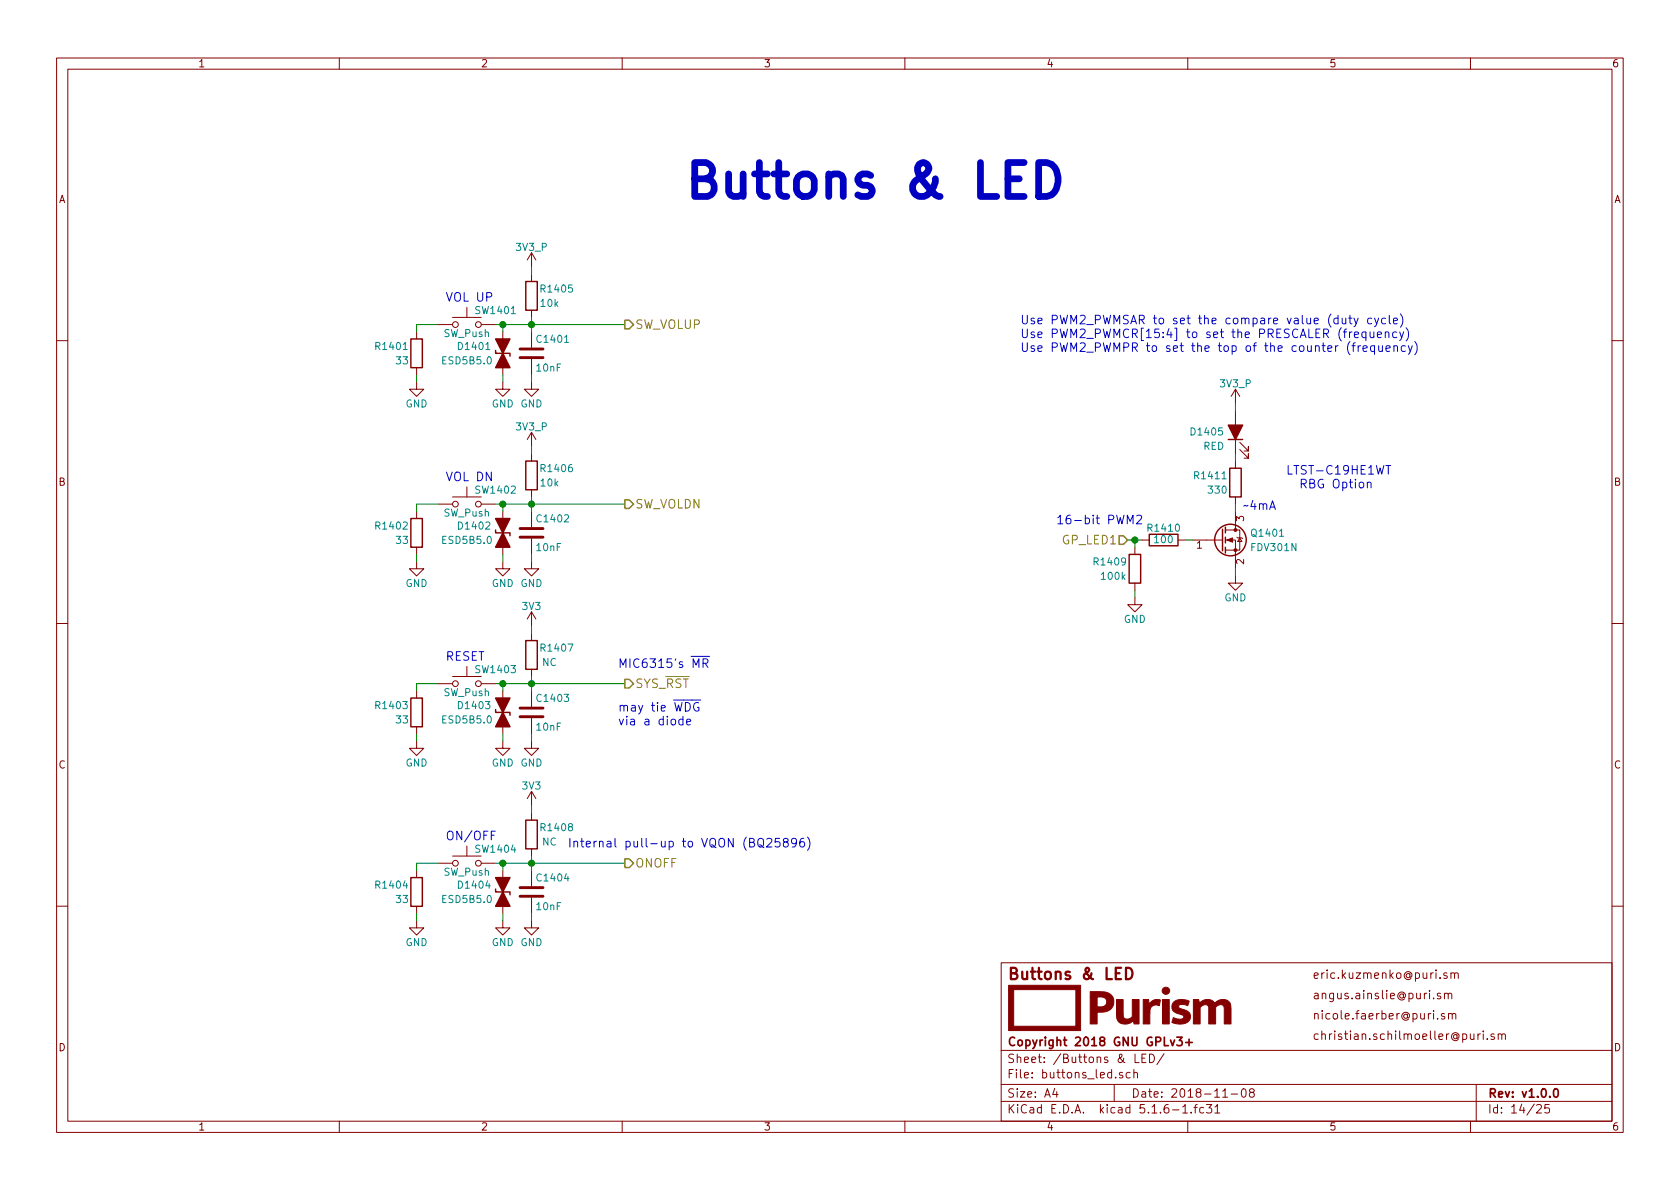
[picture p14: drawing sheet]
EESchema Schematic File Version 4
EELAYER 30 0
EELAYER END
$Descr A4 11693 8268
encoding utf-8
Sheet 14 25
Title "Buttons & LED"
Date "2018-11-08"
Rev "v1.0.0"
Comp "Copyright 2018 GNU GPLv3+"
Comment1 "eric.kuzmenko@puri.sm"
Comment2 "angus.ainslie@puri.sm"
Comment3 "nicole.faerber@puri.sm"
Comment4 "christian.schilmoeller@puri.sm"
$EndDescr
$Comp
L Switch:SW_Push SW1401
U 1 1
P 3250 2250
F 0 "SW1401" H 3300 2350 50  0000 L CNN
F 1 "SW_Push" H 3250 2190 50  0000 C CNN
F 2 "dvk-mx8m-bsb:Tact_SW_side" H 3250 2450 50  0001 C CNN
F 3 "http://omronfs.omron.com/en_US/ecb/products/pdf/en-b3u.pdf" H 3250 2450 50  0001 C CNN
F 4 "Omron Electronics" H 3250 2250 60  0001 C CNN "MFG Name"
F 5 "B3U-3000PM" H 3250 2250 60  0001 C CNN "MFG Part Num"
F 6 "653-B3U-3000PM" H 3250 2250 60  0001 C CNN "Distrib PN"
F 7 "https://www.mouser.com/ProductDetail/Omron-Electronics/B3U-3000PM?qs=sGAEpiMZZMsgGjVA3toVBHcx4D%2f26GzZgJmFv1hENQk%3d" H 3250 2250 60  0001 C CNN "Distrib Link"
F 8 "-" H 3250 2250 60  0001 C CNN "Tolerance"
F 9 "https://octopart.com/search?q=B3U-3000P&start=0" H 3250 2250 60  0001 C CNN "Others"
	1    3250 2250
	1    0    0    -1  
$EndComp
Wire Wire Line
	2900 3500 2900 3550
Wire Wire Line
	2900 3500 3050 3500
$Comp
L power:GND #PWR01402
U 1 1
P 2900 3900
F 0 "#PWR01402" H 2900 3650 50  0001 C CNN
F 1 "GND" H 2900 3750 50  0000 C CNN
F 2 "" H 2900 3900 50  0001 C CNN
F 3 "" H 2900 3900 50  0001 C CNN
	1    2900 3900
	1    0    0    -1  
$EndComp
Wire Wire Line
	2900 2250 2900 2300
Wire Wire Line
	2900 2250 3050 2250
$Comp
L power:GND #PWR01401
U 1 1
P 2900 2650
F 0 "#PWR01401" H 2900 2400 50  0001 C CNN
F 1 "GND" H 2900 2500 50  0000 C CNN
F 2 "" H 2900 2650 50  0001 C CNN
F 3 "" H 2900 2650 50  0001 C CNN
	1    2900 2650
	1    0    0    -1  
$EndComp
Wire Wire Line
	2900 6000 2900 6050
Wire Wire Line
	2900 6000 3050 6000
$Comp
L power:GND #PWR01404
U 1 1
P 2900 6400
F 0 "#PWR01404" H 2900 6150 50  0001 C CNN
F 1 "GND" H 2900 6250 50  0000 C CNN
F 2 "" H 2900 6400 50  0001 C CNN
F 3 "" H 2900 6400 50  0001 C CNN
	1    2900 6400
	1    0    0    -1  
$EndComp
Text Notes 3100 3350 0    60   ~ 0
VOL DN
Text Notes 3100 2100 0    60   ~ 0
VOL UP
Text Notes 3100 5850 0    60   ~ 0
ON/OFF
Wire Wire Line
	3450 6000 3500 6000
$Comp
L power:GND #PWR01419
U 1 1
P 8600 4000
F 0 "#PWR01419" H 8600 3750 50  0001 C CNN
F 1 "GND" H 8600 3850 50  0000 C CNN
F 2 "" H 8600 4000 50  0001 C CNN
F 3 "" H 8600 4000 50  0001 C CNN
	1    8600 4000
	1    0    0    -1  
$EndComp
$Comp
L Device:R R1411
U 1 1
P 8600 3350
F 0 "R1411" H 8775 3400 50  0000 C CNN
F 1 "330" H 8725 3300 50  0000 C CNN
F 2 "Resistor_SMD:R_0402_1005Metric" V 8530 3350 50  0001 C CNN
F 3 "" H 8600 3350 50  0001 C CNN
	1    8600 3350
	-1   0    0    -1  
$EndComp
Wire Wire Line
	8600 2850 8600 2800
Wire Wire Line
	8600 3200 8600 3150
Wire Wire Line
	8600 3550 8600 3500
Wire Wire Line
	8600 4000 8600 3950
Text HLabel 4350 3500 2    60   Output ~ 0
SW_VOLDN
Text HLabel 4350 2250 2    60   Output ~ 0
SW_VOLUP
Text HLabel 4350 6000 2    60   Output ~ 0
ONOFF
Text HLabel 7850 3750 0    60   Input ~ 0
GP_LED1
Text Notes 8950 3400 0    60   ~ 0
LTST-C19HE1WT\n  RBG Option
$Comp
L dvk-mx8m-bsb:3V3_P #PWR01418
U 1 1
P 8600 2800
F 0 "#PWR01418" H 8600 2650 50  0001 C CNN
F 1 "3V3_P" H 8600 2940 50  0000 C CNN
F 2 "" H 8600 2800 50  0001 C CNN
F 3 "" H 8600 2800 50  0001 C CNN
	1    8600 2800
	1    0    0    -1  
$EndComp
Wire Wire Line
	2900 4750 2900 4800
Wire Wire Line
	2900 4750 3050 4750
$Comp
L power:GND #PWR01403
U 1 1
P 2900 5150
F 0 "#PWR01403" H 2900 4900 50  0001 C CNN
F 1 "GND" H 2900 5000 50  0000 C CNN
F 2 "" H 2900 5150 50  0001 C CNN
F 3 "" H 2900 5150 50  0001 C CNN
	1    2900 5150
	1    0    0    -1  
$EndComp
Text HLabel 4350 4750 2    60   Output ~ 0
SYS_~RST
Text Notes 3100 4600 0    60   ~ 0
RESET
Wire Wire Line
	2900 5150 2900 5100
Wire Wire Line
	2900 3900 2900 3850
Wire Wire Line
	2900 2650 2900 2600
Wire Wire Line
	2900 6400 2900 6350
$Comp
L Device:R R1402
U 1 1
P 2900 3700
F 0 "R1402" H 3075 3750 50  0000 C CNN
F 1 "33" H 3000 3650 50  0000 C CNN
F 2 "Resistor_SMD:R_0402_1005Metric" V 2830 3700 50  0001 C CNN
F 3 "" H 2900 3700 50  0001 C CNN
	1    2900 3700
	-1   0    0    -1  
$EndComp
$Comp
L Device:R R1401
U 1 1
P 2900 2450
F 0 "R1401" H 3075 2500 50  0000 C CNN
F 1 "33" H 3000 2400 50  0000 C CNN
F 2 "Resistor_SMD:R_0402_1005Metric" V 2830 2450 50  0001 C CNN
F 3 "" H 2900 2450 50  0001 C CNN
	1    2900 2450
	-1   0    0    -1  
$EndComp
$Comp
L Device:R R1404
U 1 1
P 2900 6200
F 0 "R1404" H 3075 6250 50  0000 C CNN
F 1 "33" H 3000 6150 50  0000 C CNN
F 2 "Resistor_SMD:R_0402_1005Metric" V 2830 6200 50  0001 C CNN
F 3 "" H 2900 6200 50  0001 C CNN
	1    2900 6200
	-1   0    0    -1  
$EndComp
$Comp
L Device:R R1403
U 1 1
P 2900 4950
F 0 "R1403" H 3075 5000 50  0000 C CNN
F 1 "33" H 3000 4900 50  0000 C CNN
F 2 "Resistor_SMD:R_0402_1005Metric" V 2830 4950 50  0001 C CNN
F 3 "" H 2900 4950 50  0001 C CNN
	1    2900 4950
	-1   0    0    -1  
$EndComp
Wire Wire Line
	3700 1900 3700 1850
Wire Wire Line
	3700 3150 3700 3100
Text Notes 3950 5900 0    60   ~ 0
Internal pull-up to VQON (BQ25896)
Connection ~ 3700 2250
Connection ~ 3700 3500
Wire Wire Line
	3700 4400 3700 4350
Connection ~ 3700 4750
Text Notes 4300 4650 0    60   ~ 0
MIC6315's ~MR
Text Notes 4300 5050 0    60   ~ 0
may tie ~WDG\nvia a diode
$Comp
L Device:C C1402
U 1 1
P 3700 3700
F 0 "C1402" H 3725 3800 50  0000 L CNN
F 1 "10nF" H 3725 3600 50  0000 L CNN
F 2 "Capacitor_SMD:C_0402_1005Metric" H 3738 3550 50  0001 C CNN
F 3 "" H 3700 3700 50  0001 C CNN
	1    3700 3700
	1    0    0    -1  
$EndComp
$Comp
L power:GND #PWR01412
U 1 1
P 3700 3900
F 0 "#PWR01412" H 3700 3650 50  0001 C CNN
F 1 "GND" H 3700 3750 50  0000 C CNN
F 2 "" H 3700 3900 50  0001 C CNN
F 3 "" H 3700 3900 50  0001 C CNN
	1    3700 3900
	1    0    0    -1  
$EndComp
Wire Wire Line
	3700 3900 3700 3850
Wire Wire Line
	3450 3500 3500 3500
Wire Wire Line
	3700 3450 3700 3500
$Comp
L Device:C C1401
U 1 1
P 3700 2450
F 0 "C1401" H 3725 2550 50  0000 L CNN
F 1 "10nF" H 3725 2350 50  0000 L CNN
F 2 "Capacitor_SMD:C_0402_1005Metric" H 3738 2300 50  0001 C CNN
F 3 "" H 3700 2450 50  0001 C CNN
	1    3700 2450
	1    0    0    -1  
$EndComp
$Comp
L power:GND #PWR01410
U 1 1
P 3700 2650
F 0 "#PWR01410" H 3700 2400 50  0001 C CNN
F 1 "GND" H 3700 2500 50  0000 C CNN
F 2 "" H 3700 2650 50  0001 C CNN
F 3 "" H 3700 2650 50  0001 C CNN
	1    3700 2650
	1    0    0    -1  
$EndComp
Wire Wire Line
	3700 2650 3700 2600
Wire Wire Line
	3450 2250 3500 2250
Wire Wire Line
	3700 2200 3700 2250
$Comp
L Device:C C1404
U 1 1
P 3700 6200
F 0 "C1404" H 3725 6300 50  0000 L CNN
F 1 "10nF" H 3725 6100 50  0000 L CNN
F 2 "Capacitor_SMD:C_0402_1005Metric" H 3738 6050 50  0001 C CNN
F 3 "" H 3700 6200 50  0001 C CNN
	1    3700 6200
	1    0    0    -1  
$EndComp
$Comp
L power:GND #PWR01416
U 1 1
P 3700 6400
F 0 "#PWR01416" H 3700 6150 50  0001 C CNN
F 1 "GND" H 3700 6250 50  0000 C CNN
F 2 "" H 3700 6400 50  0001 C CNN
F 3 "" H 3700 6400 50  0001 C CNN
	1    3700 6400
	1    0    0    -1  
$EndComp
Wire Wire Line
	3700 6400 3700 6350
Connection ~ 3700 6000
$Comp
L Device:C C1403
U 1 1
P 3700 4950
F 0 "C1403" H 3725 5050 50  0000 L CNN
F 1 "10nF" H 3725 4850 50  0000 L CNN
F 2 "Capacitor_SMD:C_0402_1005Metric" H 3738 4800 50  0001 C CNN
F 3 "" H 3700 4950 50  0001 C CNN
	1    3700 4950
	1    0    0    -1  
$EndComp
$Comp
L power:GND #PWR01414
U 1 1
P 3700 5150
F 0 "#PWR01414" H 3700 4900 50  0001 C CNN
F 1 "GND" H 3700 5000 50  0000 C CNN
F 2 "" H 3700 5150 50  0001 C CNN
F 3 "" H 3700 5150 50  0001 C CNN
	1    3700 5150
	1    0    0    -1  
$EndComp
Wire Wire Line
	3700 5150 3700 5100
Wire Wire Line
	3450 4750 3500 4750
Wire Wire Line
	3700 4700 3700 4750
Text Notes 7350 3650 0    60   ~ 0
16-bit PWM2
Text Notes 7100 2450 0    60   ~ 0
Use PWM2_PWMSAR to set the compare value (duty cycle)\nUse PWM2_PWMCR[15:4] to set the PRESCALER (frequency)\nUse PWM2_PWMPR to set the top of the counter (frequency)
$Comp
L Device:R R1409
U 1 1
P 7900 3950
F 0 "R1409" H 8075 4000 50  0000 C CNN
F 1 "100k" H 8050 3900 50  0000 C CNN
F 2 "Resistor_SMD:R_0402_1005Metric" V 7830 3950 50  0001 C CNN
F 3 "" H 7900 3950 50  0001 C CNN
	1    7900 3950
	-1   0    0    -1  
$EndComp
$Comp
L Device:R R1410
U 1 1
P 8100 3750
F 0 "R1410" V 8180 3750 50  0000 C CNN
F 1 "100" V 8100 3750 50  0000 C CNN
F 2 "Resistor_SMD:R_0402_1005Metric" V 8030 3750 50  0001 C CNN
F 3 "" H 8100 3750 50  0001 C CNN
	1    8100 3750
	0    -1   -1   0   
$EndComp
Wire Wire Line
	7850 3750 7900 3750
Wire Wire Line
	8250 3750 8300 3750
Wire Wire Line
	7900 3800 7900 3750
Connection ~ 7900 3750
$Comp
L power:GND #PWR01417
U 1 1
P 7900 4150
F 0 "#PWR01417" H 7900 3900 50  0001 C CNN
F 1 "GND" H 7900 4000 50  0000 C CNN
F 2 "" H 7900 4150 50  0001 C CNN
F 3 "" H 7900 4150 50  0001 C CNN
	1    7900 4150
	1    0    0    -1  
$EndComp
Wire Wire Line
	7900 4150 7900 4100
Wire Wire Line
	3500 3550 3500 3500
Connection ~ 3500 3500
Wire Wire Line
	3500 2300 3500 2250
Connection ~ 3500 2250
Connection ~ 3500 6000
Wire Wire Line
	3500 4800 3500 4750
Connection ~ 3500 4750
Wire Wire Line
	3500 6050 3500 6000
$Comp
L power:GND #PWR01408
U 1 1
P 3500 6400
F 0 "#PWR01408" H 3500 6150 50  0001 C CNN
F 1 "GND" H 3500 6250 50  0000 C CNN
F 2 "" H 3500 6400 50  0001 C CNN
F 3 "" H 3500 6400 50  0001 C CNN
	1    3500 6400
	1    0    0    -1  
$EndComp
Wire Wire Line
	3500 6400 3500 6350
$Comp
L power:GND #PWR01407
U 1 1
P 3500 5150
F 0 "#PWR01407" H 3500 4900 50  0001 C CNN
F 1 "GND" H 3500 5000 50  0000 C CNN
F 2 "" H 3500 5150 50  0001 C CNN
F 3 "" H 3500 5150 50  0001 C CNN
	1    3500 5150
	1    0    0    -1  
$EndComp
$Comp
L power:GND #PWR01405
U 1 1
P 3500 2650
F 0 "#PWR01405" H 3500 2400 50  0001 C CNN
F 1 "GND" H 3500 2500 50  0000 C CNN
F 2 "" H 3500 2650 50  0001 C CNN
F 3 "" H 3500 2650 50  0001 C CNN
	1    3500 2650
	1    0    0    -1  
$EndComp
$Comp
L power:GND #PWR01406
U 1 1
P 3500 3900
F 0 "#PWR01406" H 3500 3650 50  0001 C CNN
F 1 "GND" H 3500 3750 50  0000 C CNN
F 2 "" H 3500 3900 50  0001 C CNN
F 3 "" H 3500 3900 50  0001 C CNN
	1    3500 3900
	1    0    0    -1  
$EndComp
Wire Wire Line
	3500 3900 3500 3850
Wire Wire Line
	3500 2650 3500 2600
Wire Wire Line
	3500 5150 3500 5100
$Comp
L Device:R R1406
U 1 1
P 3700 3300
F 0 "R1406" H 3875 3350 50  0000 C CNN
F 1 "10k" H 3825 3250 50  0000 C CNN
F 2 "Resistor_SMD:R_0402_1005Metric" V 3630 3300 50  0001 C CNN
F 3 "https://www.seielect.com/Catalog/SEI-RMCF_RMCP.pdf" H 3700 3300 50  0001 C CNN
F 4 "Stackpole" H 3700 3300 60  0001 C CNN "MFG Name"
F 5 "RMCF0603JG10K0" H 3700 3300 60  0001 C CNN "MFG Part Num"
F 6 "RMCF0603JG10K0CT-ND" H 3700 3300 60  0001 C CNN "Distrib PN"
F 7 "https://www.digikey.com/product-detail/en/stackpole-electronics-inc/RMCF0603JG10K0/RMCF0603JG10K0CT-ND/4425128" H 3700 3300 60  0001 C CNN "Distrib Link"
F 8 "5%" H 3700 3300 60  0001 C CNN "Tolerance"
F 9 "https://www.digikey.com/products/en/resistors/chip-resistor-surface-mount/52?FV=ffe00034%2C400005%2C1f140000%2Cmu10+kOhms%7C2085&quantity=&ColumnSort=1000011&page=1&pageSize=500" H 3700 3300 60  0001 C CNN "Others"
	1    3700 3300
	1    0    0    -1  
$EndComp
$Comp
L Device:R R1405
U 1 1
P 3700 2050
F 0 "R1405" H 3875 2100 50  0000 C CNN
F 1 "10k" H 3825 2000 50  0000 C CNN
F 2 "Resistor_SMD:R_0402_1005Metric" V 3630 2050 50  0001 C CNN
F 3 "https://www.seielect.com/Catalog/SEI-RMCF_RMCP.pdf" H 3700 2050 50  0001 C CNN
F 4 "Stackpole" H 3700 2050 60  0001 C CNN "MFG Name"
F 5 "RMCF0603JG10K0" H 3700 2050 60  0001 C CNN "MFG Part Num"
F 6 "RMCF0603JG10K0CT-ND" H 3700 2050 60  0001 C CNN "Distrib PN"
F 7 "https://www.digikey.com/product-detail/en/stackpole-electronics-inc/RMCF0603JG10K0/RMCF0603JG10K0CT-ND/4425128" H 3700 2050 60  0001 C CNN "Distrib Link"
F 8 "5%" H 3700 2050 60  0001 C CNN "Tolerance"
F 9 "https://www.digikey.com/products/en/resistors/chip-resistor-surface-mount/52?FV=ffe00034%2C400005%2C1f140000%2Cmu10+kOhms%7C2085&quantity=&ColumnSort=1000011&page=1&pageSize=500" H 3700 2050 60  0001 C CNN "Others"
	1    3700 2050
	1    0    0    -1  
$EndComp
$Comp
L Device:R R1407
U 1 1
P 3700 4550
F 0 "R1407" H 3875 4600 50  0000 C CNN
F 1 "NC" H 3825 4500 50  0000 C CNN
F 2 "Resistor_SMD:R_0402_1005Metric" V 3630 4550 50  0001 C CNN
F 3 "https://www.seielect.com/Catalog/SEI-RMCF_RMCP.pdf" H 3700 4550 50  0001 C CNN
F 4 "Stackpole" H 3700 4550 60  0001 C CNN "MFG Name"
F 5 "RMCF0603JG10K0" H 3700 4550 60  0001 C CNN "MFG Part Num"
F 6 "RMCF0603JG10K0CT-ND" H 3700 4550 60  0001 C CNN "Distrib PN"
F 7 "https://www.digikey.com/product-detail/en/stackpole-electronics-inc/RMCF0603JG10K0/RMCF0603JG10K0CT-ND/4425128" H 3700 4550 60  0001 C CNN "Distrib Link"
F 8 "5%" H 3700 4550 60  0001 C CNN "Tolerance"
F 9 "https://www.digikey.com/products/en/resistors/chip-resistor-surface-mount/52?FV=ffe00034%2C400005%2C1f140000%2Cmu10+kOhms%7C2085&quantity=&ColumnSort=1000011&page=1&pageSize=500" H 3700 4550 60  0001 C CNN "Others"
	1    3700 4550
	1    0    0    -1  
$EndComp
Wire Wire Line
	3700 5650 3700 5600
$Comp
L Device:R R1408
U 1 1
P 3700 5800
F 0 "R1408" H 3875 5850 50  0000 C CNN
F 1 "NC" H 3825 5750 50  0000 C CNN
F 2 "Resistor_SMD:R_0402_1005Metric" V 3630 5800 50  0001 C CNN
F 3 "https://www.seielect.com/Catalog/SEI-RMCF_RMCP.pdf" H 3700 5800 50  0001 C CNN
F 4 "Stackpole" H 3700 5800 60  0001 C CNN "MFG Name"
F 5 "RMCF0603JG10K0" H 3700 5800 60  0001 C CNN "MFG Part Num"
F 6 "RMCF0603JG10K0CT-ND" H 3700 5800 60  0001 C CNN "Distrib PN"
F 7 "https://www.digikey.com/product-detail/en/stackpole-electronics-inc/RMCF0603JG10K0/RMCF0603JG10K0CT-ND/4425128" H 3700 5800 60  0001 C CNN "Distrib Link"
F 8 "5%" H 3700 5800 60  0001 C CNN "Tolerance"
F 9 "https://www.digikey.com/products/en/resistors/chip-resistor-surface-mount/52?FV=ffe00034%2C400005%2C1f140000%2Cmu10+kOhms%7C2085&quantity=&ColumnSort=1000011&page=1&pageSize=500" H 3700 5800 60  0001 C CNN "Others"
	1    3700 5800
	1    0    0    -1  
$EndComp
Wire Wire Line
	3700 5950 3700 6000
$Comp
L dvk-mx8m-bsb:3V3_P #PWR01411
U 1 1
P 3700 3100
F 0 "#PWR01411" H 3700 2950 50  0001 C CNN
F 1 "3V3_P" H 3700 3240 50  0000 C CNN
F 2 "" H 3700 3100 50  0001 C CNN
F 3 "" H 3700 3100 50  0001 C CNN
	1    3700 3100
	1    0    0    -1  
$EndComp
$Comp
L dvk-mx8m-bsb:3V3_P #PWR01409
U 1 1
P 3700 1850
F 0 "#PWR01409" H 3700 1700 50  0001 C CNN
F 1 "3V3_P" H 3700 1990 50  0000 C CNN
F 2 "" H 3700 1850 50  0001 C CNN
F 3 "" H 3700 1850 50  0001 C CNN
	1    3700 1850
	1    0    0    -1  
$EndComp
$Comp
L dvk-mx8m-bsb:3V3 #PWR01415
U 1 1
P 3700 5600
F 0 "#PWR01415" H 3700 5450 50  0001 C CNN
F 1 "3V3" H 3700 5740 50  0000 C CNN
F 2 "" H 3700 5600 50  0001 C CNN
F 3 "" H 3700 5600 50  0001 C CNN
	1    3700 5600
	1    0    0    -1  
$EndComp
$Comp
L dvk-mx8m-bsb:3V3 #PWR01413
U 1 1
P 3700 4350
F 0 "#PWR01413" H 3700 4200 50  0001 C CNN
F 1 "3V3" H 3700 4490 50  0000 C CNN
F 2 "" H 3700 4350 50  0001 C CNN
F 3 "" H 3700 4350 50  0001 C CNN
	1    3700 4350
	1    0    0    -1  
$EndComp
$Comp
L Device:D_TVS_ALT D1401
U 1 1
P 3500 2450
F 0 "D1401" V 3450 2250 50  0000 C CNN
F 1 "ESD5B5.0" V 3550 2200 50  0000 C CNN
F 2 "dvk-mx8m-bsb:SOD-523_Case-502" H 3500 2450 50  0001 C CNN
F 3 "http://www.onsemi.com/pub/Collateral/ESD5B5.0ST1-D.PDF" H 3500 2450 50  0001 C CNN
F 4 "ON Semiconductor" V 3500 2450 60  0001 C CNN "MFG Name"
F 5 "ESD5B5.0ST1G" V 3500 2450 60  0001 C CNN "MFG Part Num"
F 6 "10N9401" V 3500 2450 60  0001 C CNN "Distrib PN"
F 7 "http://www.newark.com/on-semiconductor/esd5b5-0st1g/tvs-diode-50w-5v-sod-523/dp/10N9401?st=ESD5B5.0ST1G" V 3500 2450 60  0001 C CNN "Distrib Link"
F 8 "-" V 3500 2450 60  0001 C CNN "Tolerance"
F 9 "https://octopart.com/search?q=ESD5B5.0ST1G&start=0" V 3500 2450 60  0001 C CNN "Others"
	1    3500 2450
	0    1    1    0   
$EndComp
$Comp
L Device:D_TVS_ALT D1402
U 1 1
P 3500 3700
F 0 "D1402" V 3450 3500 50  0000 C CNN
F 1 "ESD5B5.0" V 3550 3450 50  0000 C CNN
F 2 "dvk-mx8m-bsb:SOD-523_Case-502" H 3500 3700 50  0001 C CNN
F 3 "http://www.onsemi.com/pub/Collateral/ESD5B5.0ST1-D.PDF" H 3500 3700 50  0001 C CNN
F 4 "ON Semiconductor" V 3500 3700 60  0001 C CNN "MFG Name"
F 5 "ESD5B5.0ST1G" V 3500 3700 60  0001 C CNN "MFG Part Num"
F 6 "10N9401" V 3500 3700 60  0001 C CNN "Distrib PN"
F 7 "http://www.newark.com/on-semiconductor/esd5b5-0st1g/tvs-diode-50w-5v-sod-523/dp/10N9401?st=ESD5B5.0ST1G" V 3500 3700 60  0001 C CNN "Distrib Link"
F 8 "-" V 3500 3700 60  0001 C CNN "Tolerance"
F 9 "https://octopart.com/search?q=ESD5B5.0ST1G&start=0" V 3500 3700 60  0001 C CNN "Others"
	1    3500 3700
	0    1    1    0   
$EndComp
$Comp
L Device:D_TVS_ALT D1403
U 1 1
P 3500 4950
F 0 "D1403" V 3450 4750 50  0000 C CNN
F 1 "ESD5B5.0" V 3550 4700 50  0000 C CNN
F 2 "dvk-mx8m-bsb:SOD-523_Case-502" H 3500 4950 50  0001 C CNN
F 3 "http://www.onsemi.com/pub/Collateral/ESD5B5.0ST1-D.PDF" H 3500 4950 50  0001 C CNN
F 4 "ON Semiconductor" V 3500 4950 60  0001 C CNN "MFG Name"
F 5 "ESD5B5.0ST1G" V 3500 4950 60  0001 C CNN "MFG Part Num"
F 6 "10N9401" V 3500 4950 60  0001 C CNN "Distrib PN"
F 7 "http://www.newark.com/on-semiconductor/esd5b5-0st1g/tvs-diode-50w-5v-sod-523/dp/10N9401?st=ESD5B5.0ST1G" V 3500 4950 60  0001 C CNN "Distrib Link"
F 8 "-" V 3500 4950 60  0001 C CNN "Tolerance"
F 9 "https://octopart.com/search?q=ESD5B5.0ST1G&start=0" V 3500 4950 60  0001 C CNN "Others"
	1    3500 4950
	0    1    1    0   
$EndComp
$Comp
L Device:D_TVS_ALT D1404
U 1 1
P 3500 6200
F 0 "D1404" V 3450 6000 50  0000 C CNN
F 1 "ESD5B5.0" V 3550 5950 50  0000 C CNN
F 2 "dvk-mx8m-bsb:SOD-523_Case-502" H 3500 6200 50  0001 C CNN
F 3 "http://www.onsemi.com/pub/Collateral/ESD5B5.0ST1-D.PDF" H 3500 6200 50  0001 C CNN
F 4 "ON Semiconductor" V 3500 6200 60  0001 C CNN "MFG Name"
F 5 "ESD5B5.0ST1G" V 3500 6200 60  0001 C CNN "MFG Part Num"
F 6 "10N9401" V 3500 6200 60  0001 C CNN "Distrib PN"
F 7 "http://www.newark.com/on-semiconductor/esd5b5-0st1g/tvs-diode-50w-5v-sod-523/dp/10N9401?st=ESD5B5.0ST1G" V 3500 6200 60  0001 C CNN "Distrib Link"
F 8 "-" V 3500 6200 60  0001 C CNN "Tolerance"
F 9 "https://octopart.com/search?q=ESD5B5.0ST1G&start=0" V 3500 6200 60  0001 C CNN "Others"
	1    3500 6200
	0    1    1    0   
$EndComp
$Comp
L Device:LED_ALT D1405
U 1 1
P 8600 3000
F 0 "D1405" V 8600 3200 50  0000 C CNN
F 1 "RED" V 8500 3150 50  0000 C CNN
F 2 "dvk-mx8m-bsb:LTST-C171KRKT" H 8600 3000 50  0001 C CNN
F 3 "http://optoelectronics.liteon.com/upload/download/DS22-2000-109/LTST-C171KRKT.pdf" H 8600 3000 50  0001 C CNN
F 4 "Lite-On" V 8600 3000 60  0001 C CNN "MFG Name"
F 5 "LTST-C171KRKT" V 8600 3000 60  0001 C CNN "MFG Part Num"
F 6 "LTST-C171KRKT" V 8600 3000 60  0001 C CNN "Distrib PN"
F 7 "https://www.arrow.com/en/products/ltst-c171krkt/lite-on-technology" V 8600 3000 60  0001 C CNN "Distrib Link"
F 8 "-" V 8600 3000 60  0001 C CNN "Tolerance"
F 9 "https://octopart.com/search?q=LTST-C171KRKT&start=0" V 8600 3000 60  0001 C CNN "Others"
	1    8600 3000
	0    -1   -1   0   
$EndComp
Text Notes 8650 3550 0    60   ~ 0
~~4mA
Text Notes 4750 1400 0    236  ~ 47
Buttons & LED
$Comp
L Device:Q_NMOS_GSD Q1401
U 1 1
P 8500 3750
F 0 "Q1401" H 8700 3800 50  0000 L CNN
F 1 "FDV301N" H 8700 3700 50  0000 L CNN
F 2 "dvk-mx8m-bsb:FDV301N" H 8700 3850 50  0001 C CNN
F 3 "http://www.onsemi.com/pub/Collateral/FDV301N-D.PDF" H 8500 3750 50  0001 C CNN
F 4 "ON Semiconductor" V 8500 3750 60  0001 C CNN "MFG Name"
F 5 "FDV301N" V 8500 3750 60  0001 C CNN "MFG Part Num"
F 6 "FDV301N" V 8500 3750 60  0001 C CNN "Distrib PN"
F 7 "https://www.tme.eu/en/details/fdv301n/smd-n-channel-transistors/on-semiconductor-fairchild/" V 8500 3750 60  0001 C CNN "Distrib Link"
F 8 "-" V 8500 3750 60  0001 C CNN "Tolerance"
F 9 "https://www.arrow.com/en/products/fdv301n/on-semiconductor" V 8500 3750 60  0001 C CNN "Others"
	1    8500 3750
	1    0    0    -1  
$EndComp
$Comp
L Switch:SW_Push SW1402
U 1 1
P 3250 3500
F 0 "SW1402" H 3300 3600 50  0000 L CNN
F 1 "SW_Push" H 3250 3440 50  0000 C CNN
F 2 "dvk-mx8m-bsb:Tact_SW_side" H 3250 3700 50  0001 C CNN
F 3 "http://omronfs.omron.com/en_US/ecb/products/pdf/en-b3u.pdf" H 3250 3700 50  0001 C CNN
F 4 "Omron Electronics" H 3250 3500 60  0001 C CNN "MFG Name"
F 5 "B3U-3000PM" H 3250 3500 60  0001 C CNN "MFG Part Num"
F 6 "653-B3U-3000PM" H 3250 3500 60  0001 C CNN "Distrib PN"
F 7 "https://www.mouser.com/ProductDetail/Omron-Electronics/B3U-3000PM?qs=sGAEpiMZZMsgGjVA3toVBHcx4D%2f26GzZgJmFv1hENQk%3d" H 3250 3500 60  0001 C CNN "Distrib Link"
F 8 "-" H 3250 3500 60  0001 C CNN "Tolerance"
F 9 "https://octopart.com/search?q=B3U-3000P&start=0" H 3250 3500 60  0001 C CNN "Others"
	1    3250 3500
	1    0    0    -1  
$EndComp
$Comp
L Switch:SW_Push SW1403
U 1 1
P 3250 4750
F 0 "SW1403" H 3300 4850 50  0000 L CNN
F 1 "SW_Push" H 3250 4690 50  0000 C CNN
F 2 "dvk-mx8m-bsb:Tact_SW_side" H 3250 4950 50  0001 C CNN
F 3 "http://omronfs.omron.com/en_US/ecb/products/pdf/en-b3u.pdf" H 3250 4950 50  0001 C CNN
F 4 "Omron Electronics" H 3250 4750 60  0001 C CNN "MFG Name"
F 5 "B3U-3000PM" H 3250 4750 60  0001 C CNN "MFG Part Num"
F 6 "653-B3U-3000PM" H 3250 4750 60  0001 C CNN "Distrib PN"
F 7 "https://www.mouser.com/ProductDetail/Omron-Electronics/B3U-3000PM?qs=sGAEpiMZZMsgGjVA3toVBHcx4D%2f26GzZgJmFv1hENQk%3d" H 3250 4750 60  0001 C CNN "Distrib Link"
F 8 "-" H 3250 4750 60  0001 C CNN "Tolerance"
F 9 "https://octopart.com/search?q=B3U-3000P&start=0" H 3250 4750 60  0001 C CNN "Others"
	1    3250 4750
	1    0    0    -1  
$EndComp
$Comp
L Switch:SW_Push SW1404
U 1 1
P 3250 6000
F 0 "SW1404" H 3300 6100 50  0000 L CNN
F 1 "SW_Push" H 3250 5940 50  0000 C CNN
F 2 "dvk-mx8m-bsb:Tact_SW_side" H 3250 6200 50  0001 C CNN
F 3 "http://omronfs.omron.com/en_US/ecb/products/pdf/en-b3u.pdf" H 3250 6200 50  0001 C CNN
F 4 "Omron Electronics" H 3250 6000 60  0001 C CNN "MFG Name"
F 5 "B3U-3000PM" H 3250 6000 60  0001 C CNN "MFG Part Num"
F 6 "653-B3U-3000PM" H 3250 6000 60  0001 C CNN "Distrib PN"
F 7 "https://www.mouser.com/ProductDetail/Omron-Electronics/B3U-3000PM?qs=sGAEpiMZZMsgGjVA3toVBHcx4D%2f26GzZgJmFv1hENQk%3d" H 3250 6000 60  0001 C CNN "Distrib Link"
F 8 "-" H 3250 6000 60  0001 C CNN "Tolerance"
F 9 "https://octopart.com/search?q=B3U-3000P&start=0" H 3250 6000 60  0001 C CNN "Others"
	1    3250 6000
	1    0    0    -1  
$EndComp
Wire Wire Line
	3700 2250 4350 2250
Wire Wire Line
	3700 2250 3700 2300
Wire Wire Line
	3700 3500 4350 3500
Wire Wire Line
	3700 3500 3700 3550
Wire Wire Line
	3700 4750 4350 4750
Wire Wire Line
	3700 4750 3700 4800
Wire Wire Line
	3700 6000 4350 6000
Wire Wire Line
	3700 6000 3700 6050
Wire Wire Line
	7900 3750 7950 3750
Wire Wire Line
	3500 3500 3700 3500
Wire Wire Line
	3500 2250 3700 2250
Wire Wire Line
	3500 6000 3700 6000
Wire Wire Line
	3500 4750 3700 4750
$EndSCHEMATC
